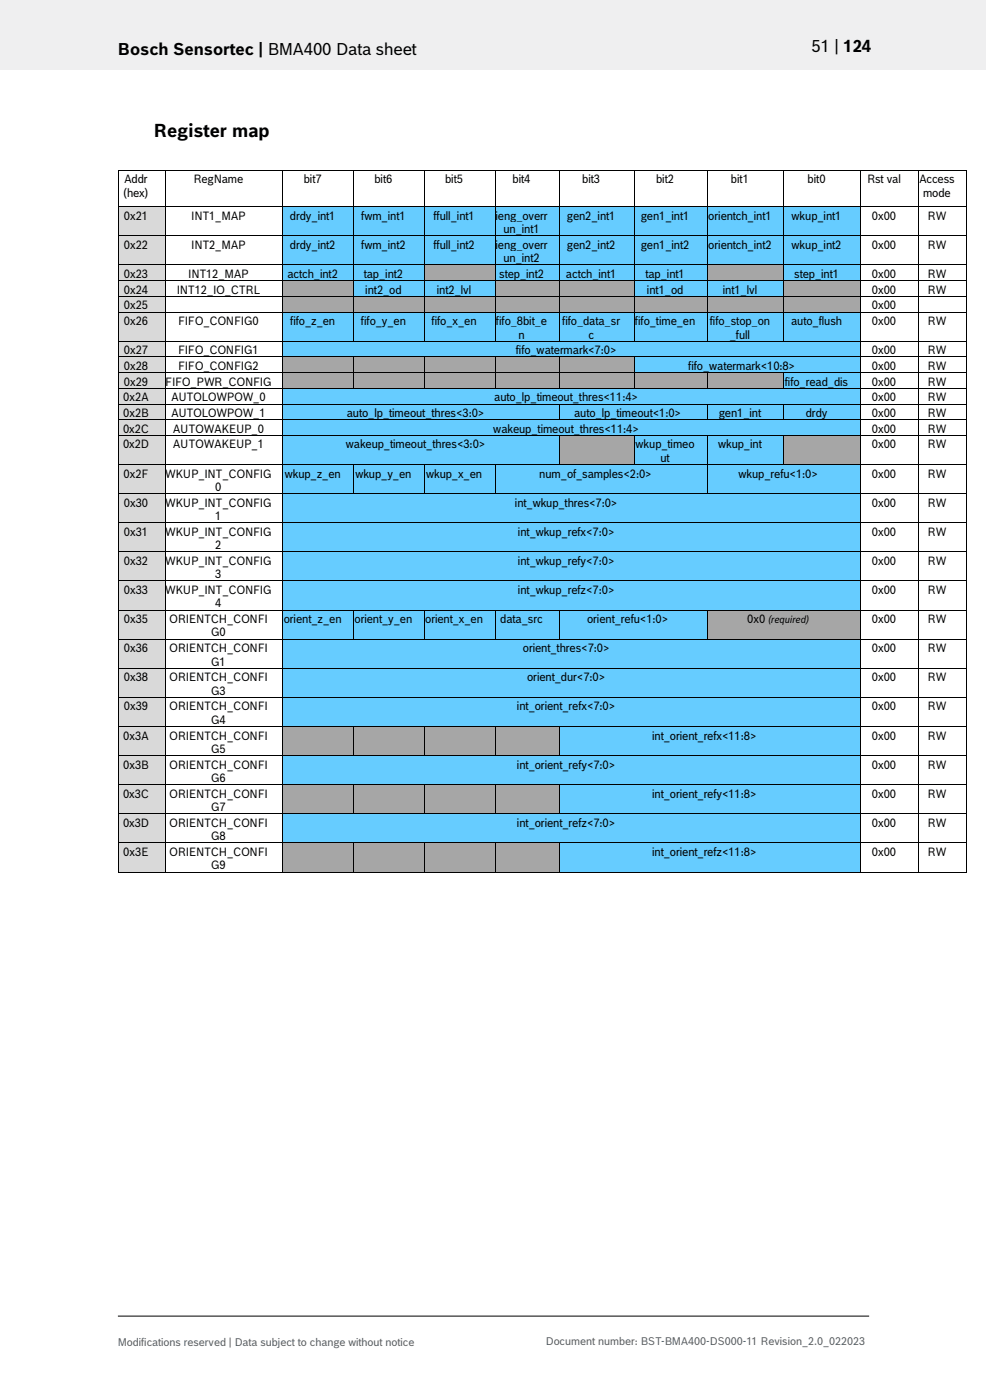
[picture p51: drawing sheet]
<svg xmlns="http://www.w3.org/2000/svg" width="210mm" height="297mm" viewBox="0 0 210 297" stroke-linecap="round" stroke-linejoin="round" font-family="sans-serif">
<defs><g id="words">
<text font-size="3.9" x="32.6" y="29">Register map</text>
<g font-size="3.5">
<text x="25" y="11.6">Bosch Sensortec | BMA400 Data sheet</text>
<text x="172.1" y="11">51 | 124</text>
</g>
<g font-size="2.5">
<text x="26.2" y="41.8">(hex)</text>
<text x="26.4" y="38.9">Addr</text>
<text x="41" y="38.9">RegName</text>
<text x="64.4" y="38.9">bit7</text>
<text x="79.4" y="38.9">bit6</text>
<text x="94.4" y="38.9">bit5</text>
<text x="108.7" y="38.9">bit4</text>
<text x="123.5" y="38.9">bit3</text>
<text x="139.2" y="38.9">bit2</text>
<text x="155.1" y="38.9">bit1</text>
<text x="171.3" y="38.9">bit0</text>
<text x="183.9" y="38.9">Rst val</text>
<text x="195" y="38.9">Access</text>
<text x="195.8" y="41.8">mode</text>
<text x="26.3" y="46.6">0x21</text>
<text x="40.6" y="46.6">INT1_MAP</text>
<text x="61.5" y="46.6">drdy_int1</text>
<text x="76.6" y="46.6">fwm_int1</text>
<text x="92" y="46.6">ffull_int1</text>
<text x="105.1" y="46.6">ieng_overr</text>
<text x="120.2" y="46.6">gen2_int1</text>
<text x="135.9" y="46.6">gen1_int1</text>
<text x="150.3" y="46.6">orientch_int1</text>
<text x="167.9" y="46.6">wkup_int1</text>
<text x="185" y="46.6">0x00</text>
<text x="196.8" y="46.6">RW</text>
<text x="26.3" y="52.8">0x22</text>
<text x="40.6" y="52.8">INT2_MAP</text>
<text x="61.5" y="52.8">drdy_int2</text>
<text x="76.6" y="52.8">fwm_int2</text>
<text x="92" y="52.8">ffull_int2</text>
<text x="105.1" y="52.8">ieng_overr</text>
<text x="106.8" y="49.5">un_int1</text>
<text x="120.2" y="52.8">gen2_int2</text>
<text x="135.9" y="52.8">gen1_int2</text>
<text x="150.3" y="52.8">orientch_int2</text>
<text x="167.9" y="52.8">wkup_int2</text>
<text x="185" y="52.8">0x00</text>
<text x="196.8" y="52.8">RW</text>
<text x="26.3" y="59">0x23</text>
<text x="39.9" y="59">INT12_MAP</text>
<text x="61" y="59">actch_int2</text>
<text x="77.2" y="59">tap_int2</text>
<text x="105.9" y="59">step_int2</text>
<text x="106.8" y="55.6">un_int2</text>
<text x="120.1" y="59">actch_int1</text>
<text x="136.9" y="59">tap_int1</text>
<text x="168.5" y="59">step_int1</text>
<text x="185" y="59">0x00</text>
<text x="196.8" y="59">RW</text>
<text x="26.3" y="62.3">0x24</text>
<text x="26.3" y="65.6">0x25</text>
<text x="37.5" y="62.3">INT12_IO_CTRL</text>
<text x="77.5" y="62.3">int2_od</text>
<text x="92.7" y="62.3">int2_lvl</text>
<text x="137.2" y="62.3">int1_od</text>
<text x="153.3" y="62.3">int1_lvl</text>
<text x="185" y="62.3">0x00</text>
<text x="185" y="65.6">0x00</text>
<text x="196.8" y="62.3">RW</text>
<text x="26.3" y="69">0x26</text>
<text x="37.8" y="69">FIFO_CONFIG0</text>
<text x="61.6" y="69">fifo_z_en</text>
<text x="76.6" y="69">fifo_y_en</text>
<text x="91.6" y="69">fifo_x_en</text>
<text x="105.2" y="69">fifo_8bit_e</text>
<text x="110" y="71.8">n</text>
<text x="119.3" y="69">fifo_data_sr</text>
<text x="124.8" y="71.8">c</text>
<text x="134.7" y="69">fifo_time_en</text>
<text x="150.6" y="69">fifo_stop_on</text>
<text x="154.8" y="71.8">_full</text>
<text x="167.8" y="69">auto_flush</text>
<text x="185" y="69">0x00</text>
<text x="196.8" y="69">RW</text>
<text x="26.3" y="75.1">0x27</text>
<text x="37.8" y="75.1">FIFO_CONFIG1</text>
<text x="109.4" y="75.1">fifo_watermark&lt;7:0&gt;</text>
<text x="185" y="75.1">0x00</text>
<text x="196.8" y="75.1">RW</text>
<text x="26.3" y="78.5">0x28</text>
<text x="26.3" y="81.8">0x29</text>
<text x="35.1" y="81.8">FIFO_PWR_CONFIG</text>
<text x="37.8" y="78.5">FIFO_CONFIG2</text>
<text x="146" y="78.5">fifo_watermark&lt;10:8&gt;</text>
<text x="166.5" y="81.8">fifo_read_dis</text>
<text x="185" y="78.5">0x00</text>
<text x="185" y="81.8">0x00</text>
<text x="196.8" y="78.5">RW</text>
<text x="196.8" y="81.8">RW</text>
<text x="26.2" y="85.2">0x2A</text>
<text x="26.2" y="88.5">0x2B</text>
<text x="36.3" y="85.2">AUTOLOWPOW_0</text>
<text x="36.3" y="88.5">AUTOLOWPOW_1</text>
<text x="73.6" y="88.5">auto_lp_timeout_thres&lt;3:0&gt;</text>
<text x="104.8" y="85.2">auto_lp_timeout_thres&lt;11:4&gt;</text>
<text x="121.8" y="88.5">auto_lp_timeout&lt;1:0&gt;</text>
<text x="152.5" y="88.5">gen1_int</text>
<text x="170.9" y="88.5">drdy</text>
<text x="185" y="85.2">0x00</text>
<text x="185" y="88.5">0x00</text>
<text x="196.8" y="85.2">RW</text>
<text x="196.8" y="88.5">RW</text>
<text x="26.1" y="91.8">0x2C</text>
<text x="26.1" y="95.1">0x2D</text>
<text x="36.7" y="91.8">AUTOWAKEUP_0</text>
<text x="36.7" y="95.1">AUTOWAKEUP_1</text>
<text x="73.4" y="95.1">wakeup_timeout_thres&lt;3:0&gt;</text>
<text x="104.6" y="91.8">wakeup_timeout_thres&lt;11:4&gt;</text>
<text x="134.8" y="95.1">wkup_timeo</text>
<text x="152.3" y="95.1">wkup_int</text>
<text x="185" y="91.8">0x00</text>
<text x="185" y="95.1">0x00</text>
<text x="196.8" y="91.8">RW</text>
<text x="196.8" y="95.1">RW</text>
<text x="26.2" y="101.3">0x2F</text>
<text x="35.1" y="101.3">WKUP_INT_CONFIG</text>
<text x="60.4" y="101.3">wkup_z_en</text>
<text x="75.4" y="101.3">wkup_y_en</text>
<text x="90.4" y="101.3">wkup_x_en</text>
<text x="114.4" y="101.3">num_of_samples&lt;2:0&gt;</text>
<text x="140.1" y="98">ut</text>
<text x="156.7" y="101.3">wkup_refu&lt;1:0&gt;</text>
<text x="185" y="101.3">0x00</text>
<text x="196.8" y="101.3">RW</text>
<text x="26.3" y="107.5">0x30</text>
<text x="35.1" y="107.5">WKUP_INT_CONFIG</text>
<text x="45.7" y="104.2">0</text>
<text x="109.2" y="107.5">int_wkup_thres&lt;7:0&gt;</text>
<text x="185" y="107.5">0x00</text>
<text x="196.8" y="107.5">RW</text>
<text x="26.3" y="113.7">0x31</text>
<text x="35.1" y="113.7">WKUP_INT_CONFIG</text>
<text x="45.7" y="110.3">1</text>
<text x="109.9" y="113.7">int_wkup_refx&lt;7:0&gt;</text>
<text x="185" y="113.7">0x00</text>
<text x="196.8" y="113.7">RW</text>
<text x="26.3" y="119.8">0x32</text>
<text x="35.1" y="119.8">WKUP_INT_CONFIG</text>
<text x="45.7" y="116.5">2</text>
<text x="109.9" y="119.8">int_wkup_refy&lt;7:0&gt;</text>
<text x="185" y="119.8">0x00</text>
<text x="196.8" y="119.8">RW</text>
<text x="45.7" y="122.7">3</text>
<text x="26.3" y="126">0x33</text>
<text x="35.1" y="126">WKUP_INT_CONFIG</text>
<text x="45.7" y="128.9">4</text>
<text x="109.9" y="126">int_wkup_refz&lt;7:0&gt;</text>
<text x="185" y="126">0x00</text>
<text x="196.8" y="126">RW</text>
<text x="26.3" y="132.2">0x35</text>
<text x="35.9" y="132.2">ORIENTCH_CONFI</text>
<text x="44.7" y="135">G0</text>
<text x="60.2" y="132.2">orient_z_en</text>
<text x="75.2" y="132.2">orient_y_en</text>
<text x="90.2" y="132.2">orient_x_en</text>
<text x="106.1" y="132.2">data_src</text>
<text x="124.5" y="132.2">orient_refu&lt;1:0&gt;</text>
<text x="158.5" y="132.2">0x0</text>
<text x="185" y="132.2">0x00</text>
<text x="196.8" y="132.2">RW</text>
<text x="26.3" y="138.4">0x36</text>
<text x="35.9" y="138.4">ORIENTCH_CONFI</text>
<text x="44.7" y="141.2">G1</text>
<text x="110.9" y="138.4">orient_thres&lt;7:0&gt;</text>
<text x="185" y="138.4">0x00</text>
<text x="196.8" y="138.4">RW</text>
<text x="26.3" y="144.5">0x38</text>
<text x="35.9" y="144.5">ORIENTCH_CONFI</text>
<text x="44.7" y="147.4">G3</text>
<text x="111.8" y="144.5">orient_dur&lt;7:0&gt;</text>
<text x="185" y="144.5">0x00</text>
<text x="196.8" y="144.5">RW</text>
<text x="26.3" y="150.7">0x39</text>
<text x="35.9" y="150.7">ORIENTCH_CONFI</text>
<text x="44.7" y="153.5">G4</text>
<text x="109.7" y="150.7">int_orient_refx&lt;7:0&gt;</text>
<text x="185" y="150.7">0x00</text>
<text x="196.8" y="150.7">RW</text>
<text x="26.2" y="156.9">0x3A</text>
<text x="35.9" y="156.9">ORIENTCH_CONFI</text>
<text x="44.7" y="159.7">G5</text>
<text x="138.3" y="156.9">int_orient_refx&lt;11:8&gt;</text>
<text x="185" y="156.9">0x00</text>
<text x="196.8" y="156.9">RW</text>
<text x="26.2" y="163">0x3B</text>
<text x="35.9" y="163">ORIENTCH_CONFI</text>
<text x="44.7" y="165.9">G6</text>
<text x="109.7" y="163">int_orient_refy&lt;7:0&gt;</text>
<text x="185" y="163">0x00</text>
<text x="196.8" y="163">RW</text>
<text x="26.1" y="169.2">0x3C</text>
<text x="35.9" y="169.2">ORIENTCH_CONFI</text>
<text x="44.7" y="172.1">G7</text>
<text x="138.3" y="169.2">int_orient_refy&lt;11:8&gt;</text>
<text x="185" y="169.2">0x00</text>
<text x="196.8" y="169.2">RW</text>
<text x="26.1" y="175.4">0x3D</text>
<text x="35.9" y="175.4">ORIENTCH_CONFI</text>
<text x="44.7" y="178.2">G8</text>
<text x="109.7" y="175.4">int_orient_refz&lt;7:0&gt;</text>
<text x="185" y="175.4">0x00</text>
<text x="196.8" y="175.4">RW</text>
<text x="26.2" y="181.6">0x3E</text>
<text x="35.9" y="181.6">ORIENTCH_CONFI</text>
<text x="44.7" y="184.4">G9</text>
<text x="138.3" y="181.6">int_orient_refz&lt;11:8&gt;</text>
<text x="185" y="181.6">0x00</text>
<text x="196.8" y="181.6">RW</text>
</g>
<g font-size="2.3" fill="#535f6b">
<text x="25" y="285.5">Modifications reserved | Data subject to change without notice</text>
<text x="115.8" y="285.2">Document number: BST-BMA400-DS000-11 Revision_2.0_022023</text>
</g>
<text font-size="2.1" x="163" y="132.2">(required)</text>
</g></defs>
<path d="M0 0h209.1v14.8h-209.1z" fill="#efeff0"/>
<g fill="none" stroke="#000" stroke-width=".21">
<path d="M25.1 36.2v7.6M25.1 36.2h9.9M35 36.2v7.6M35.1 36.2h24.9M60 36.2v7.6M60.1 36.2h14.9M75 36.2v7.6M75.1 36.2h14.9M90 36.2v7.6M90.1 36.2h14.9M105 36.2v7.6M105.1 36.2h13.5"/>
<path d="M118.7 36.2v7.6M118.7 36.2h15.8M134.6 36.2v7.6M134.6 36.2h15.4M150.1 36.2v7.6M150.1 36.2h16.2M166.3 36.2v7.6M166.3 36.2h16.2M182.6 36.2v7.6M182.6 36.2h12.2M194.9 36.2v7.6M194.9 36.2h10.1"/>
<path d="M205 36.2v7.6M25 279.2h159.4"/>
</g>
<g fill="#000">
<path d="M25 36.1l.1 .1zM35 36.1l.1 .1zM60 36.1l.1 .1zM75 36.1l.1 .1zM90 36.1l.1 .1zM105 36.1l.1 .1zM118.6 36.1l.1 .1zM134.5 36.1l.1 .1zM150 36.1l.1 .1zM166.3 36.1v.1zM182.5 36.1l.1 .1zM194.8 36.1l.1 .1z"/>
<path d="M205 36.1l.1 .1z"/>
</g>
<path d="M25.1 43.9h9.9v6.1h-9.9z" fill-rule="evenodd" fill="#d9d9d9"/>
<path d="M25.1 43.9h9.9v3.3h-9.9z" fill="#d9d9d9"/>
<g fill="#6cf">
<path d="M60.1 43.9h14.9v6.1h-14.9z" fill-rule="evenodd"/>
<path d="M75.1 43.9h14.9v6.1h-14.9z" fill-rule="evenodd"/>
<path d="M90.1 43.9h14.9v6.1h-14.9z" fill-rule="evenodd"/>
<path d="M105.1 43.9h13.5v6.1h-13.5z" fill-rule="evenodd"/>
<path d="M118.7 43.9h15.8v6.1h-15.8z" fill-rule="evenodd"/>
<path d="M134.6 43.9h15.4v6.1h-15.4z" fill-rule="evenodd"/>
<path d="M150.1 43.9h16.1v6.1h-16.1z" fill-rule="evenodd"/>
<path d="M166.3 43.9h16.2v6.1h-16.2z" fill-rule="evenodd"/>
</g>
<g fill="#6cf">
<path d="M60.1 43.9h14.9v3.3h-14.9z"/>
<path d="M75.1 43.9h14.9v3.3h-14.9z"/>
<path d="M90.1 43.9h14.9v3.3h-14.9z"/>
<path d="M105.1 43.9h13.5v3.3h-13.5z"/>
<path d="M105.1 47.2h13.5v2.8h-13.5z"/>
<path d="M118.7 43.9h15.8v3.3h-15.8z"/>
<path d="M134.6 43.9h15.4v3.3h-15.4z"/>
<path d="M150.1 43.9h16.1v3.3h-16.1z"/>
<path d="M166.3 43.9h16.2v3.3h-16.2z"/>
</g>
<g fill="#000">
<path d="M25 43.8l.1 .1zM35 43.8l.1 .1zM60 43.8l.1 .1zM75 43.8l.1 .1zM90 43.8l.1 .1zM105 43.8l.1 .1zM118.6 43.8l.1 .1zM134.5 43.8l.1 .1zM150 43.8l.1 .1zM166.3 43.8v.1zM182.5 43.8l.1 .1zM194.8 43.8l.1 .1z"/>
<path d="M205 43.8l.1 .1z"/>
</g>
<g fill="none" stroke="#000" stroke-width=".21">
<path d="M25.1 43.9v6.1M25.1 43.9h9.9M35 43.9v6.1M35.1 43.9h24.9M60 43.9v6.1M60.1 43.9h14.9M75 43.9v6.1M75.1 43.9h14.9M90 43.9v6.1M90.1 43.9h14.9M105 43.9v6.1M105.1 43.9h13.5"/>
<path d="M118.7 43.9v6.1M118.7 43.9h15.8M134.6 43.9v6.1M134.6 43.9h15.4M150.1 43.9v6.1M150.1 43.9h16.2M166.3 43.9v6.1M166.3 43.9h16.2M182.6 43.9v6.1M182.6 43.9h12.2M194.9 43.9v6.1M194.9 43.9h10.1"/>
<path d="M205 43.9v6.1"/>
</g>
<path d="M25.1 50.1h9.9v6.1h-9.9z" fill-rule="evenodd" fill="#d9d9d9"/>
<path d="M25.1 50.1h9.9v3.2h-9.9z" fill="#d9d9d9"/>
<g fill="#6cf">
<path d="M60.1 50.1h14.9v6.1h-14.9z" fill-rule="evenodd"/>
<path d="M75.1 50.1h14.9v6.1h-14.9z" fill-rule="evenodd"/>
<path d="M90.1 50.1h14.9v6.1h-14.9z" fill-rule="evenodd"/>
<path d="M105.1 50.1h13.5v6.1h-13.5z" fill-rule="evenodd"/>
<path d="M118.7 50.1h15.8v6.1h-15.8z" fill-rule="evenodd"/>
<path d="M134.6 50.1h15.4v6.1h-15.4z" fill-rule="evenodd"/>
<path d="M150.1 50.1h16.1v6.1h-16.1z" fill-rule="evenodd"/>
<path d="M166.3 50.1h16.2v6.1h-16.2z" fill-rule="evenodd"/>
</g>
<g fill="#6cf">
<path d="M60.1 50.1h14.9v3.2h-14.9z"/>
<path d="M75.1 50.1h14.9v3.2h-14.9z"/>
<path d="M90.1 50.1h14.9v3.2h-14.9z"/>
<path d="M105.1 50.1h13.5v3.2h-13.5z"/>
<path d="M105.1 53.3h13.5v2.9h-13.5z"/>
<path d="M118.7 50.1h15.8v3.2h-15.8z"/>
<path d="M134.6 50.1h15.4v3.2h-15.4z"/>
<path d="M150.1 50.1h16.1v3.2h-16.1z"/>
<path d="M166.3 50.1h16.2v3.2h-16.2z"/>
</g>
<g fill="#000">
<path d="M25 50l.1 .1zM35 50l.1 .1zM60 50l.1 .1zM75 50l.1 .1zM90 50l.1 .1zM105 50l.1 .1zM118.6 50l.1 .1zM134.5 50l.1 .1zM150 50l.1 .1zM166.3 50v.1zM182.5 50l.1 .1zM194.8 50l.1 .1z"/>
<path d="M205 50l.1 .1z"/>
</g>
<g fill="none" stroke="#000" stroke-width=".21">
<path d="M25.1 50.1v6.1M25.1 50h9.9M60 50h-24.9l-.1 6.2M60 50.1v6.1M60.1 50h14.9M75 50.1v6.1M75.1 50h14.9M90 50.1v6.1M90.1 50h14.9v6.2M105.1 50h13.5M118.7 50.1v6.1M118.7 50h15.8"/>
<path d="M134.6 50.1v6.1M134.6 50h15.4l.1 6.2M150.1 50h16.2M166.3 50.1v6.1M166.3 50h16.2l.1 6.2M182.6 50h12.2M205 50h-10.1v6.2M205 50.1v6.1"/>
</g>
<path d="M25.1 56.3h9.9v3.2h-9.9z" fill-rule="evenodd" fill="#d9d9d9"/>
<path d="M25.1 56.3h9.9v3.2h-9.9z" fill="#d9d9d9"/>
<g fill="#6cf">
<path d="M60.1 56.3h14.9v3.2h-14.9z" fill-rule="evenodd"/>
<path d="M75.1 56.3h14.9v3.2h-14.9z" fill-rule="evenodd"/>
</g>
<g fill="#6cf">
<path d="M60.1 56.3h14.9v3.2h-14.9z"/>
<path d="M75.1 56.3h14.9v3.2h-14.9z"/>
</g>
<path d="M90.1 56.3h14.9v3.2h-14.9z" fill-rule="evenodd" fill="#a6a6a6"/>
<path d="M90.1 56.3h14.9v1.8h-14.9z" fill="#a6a6a6"/>
<g fill="#6cf">
<path d="M105.1 56.3h13.5v3.2h-13.5z" fill-rule="evenodd"/>
<path d="M118.7 56.3h15.8v3.2h-15.8z" fill-rule="evenodd"/>
<path d="M134.6 56.3h15.4v3.2h-15.4z" fill-rule="evenodd"/>
</g>
<g fill="#6cf">
<path d="M105.1 56.3h13.5v3.2h-13.5z"/>
<path d="M118.7 56.3h15.8v3.2h-15.8z"/>
<path d="M134.6 56.3h15.4v3.2h-15.4z"/>
</g>
<path d="M150.1 56.3h16.1v3.2h-16.1z" fill-rule="evenodd" fill="#a6a6a6"/>
<path d="M150.1 56.3h16.1v1.8h-16.1z" fill="#a6a6a6"/>
<path d="M166.3 56.3h16.2v3.2h-16.2z" fill-rule="evenodd" fill="#6cf"/>
<path d="M166.3 56.3h16.2v3.2h-16.2z" fill="#6cf"/>
<g fill="#000">
<path d="M25 56.2l.1 .1zM35 56.2l.1 .1zM60 56.2l.1 .1zM75 56.2l.1 .1zM90 56.2l.1 .1zM105 56.2l.1 .1zM118.6 56.2l.1 .1zM134.5 56.2l.1 .1zM150 56.2l.1 .1zM166.3 56.2v.1zM182.5 56.2l.1 .1zM194.8 56.2l.1 .1z"/>
<path d="M205 56.2l.1 .1z"/>
</g>
<g fill="none" stroke="#000" stroke-width=".21">
<path d="M25.1 56.3v3.2M25.1 56.2h9.9M35 56.3v3.2M35.1 56.2h24.9M60 56.3v3.2M60.1 56.2h14.9M75 56.3v3.2M75.1 56.2h14.9M90 56.3v3.2M90.1 56.2h14.9M105 56.3v3.2M105.1 56.2h13.5"/>
<path d="M118.7 56.3v3.2M118.7 56.2h15.8M134.6 56.3v3.2M134.6 56.2h15.4M150.1 56.3v3.2M150.1 56.2h16.2M166.3 56.3v3.2M166.3 56.2h16.2M182.6 56.3v3.2M182.6 56.2h12.2M194.9 56.3v3.2M194.9 56.2h10.1"/>
<path d="M205 56.3v3.2"/>
</g>
<path d="M25.1 59.6h9.9v3.2h-9.9z" fill-rule="evenodd" fill="#d9d9d9"/>
<path d="M25.1 59.6h9.9v3.2h-9.9z" fill="#d9d9d9"/>
<path d="M60.1 59.6h14.9v3.2h-14.9z" fill-rule="evenodd" fill="#a6a6a6"/>
<path d="M60.1 59.6h14.9v1.8h-14.9z" fill="#a6a6a6"/>
<g fill="#6cf">
<path d="M75.1 59.6h14.9v3.2h-14.9z" fill-rule="evenodd"/>
<path d="M90.1 59.6h14.9v3.2h-14.9z" fill-rule="evenodd"/>
</g>
<g fill="#6cf">
<path d="M75.1 59.6h14.9v3.2h-14.9z"/>
<path d="M90.1 59.6h14.9v3.2h-14.9z"/>
</g>
<g fill="#a6a6a6">
<path d="M105.1 59.6h13.5v3.2h-13.5z" fill-rule="evenodd"/>
<path d="M118.7 59.6h15.8v3.2h-15.8z" fill-rule="evenodd"/>
</g>
<g fill="#a6a6a6">
<path d="M105.1 59.6h13.5v1.8h-13.5z"/>
<path d="M118.7 59.6h15.8v1.8h-15.8z"/>
</g>
<g fill="#6cf">
<path d="M134.6 59.6h15.4v3.2h-15.4z" fill-rule="evenodd"/>
<path d="M150.1 59.6h16.1v3.2h-16.1z" fill-rule="evenodd"/>
</g>
<g fill="#6cf">
<path d="M134.6 59.6h15.4v3.2h-15.4z"/>
<path d="M150.1 59.6h16.1v3.2h-16.1z"/>
</g>
<path d="M166.3 59.6h16.2v3.2h-16.2z" fill-rule="evenodd" fill="#a6a6a6"/>
<path d="M166.3 59.6h16.2v1.8h-16.2z" fill="#a6a6a6"/>
<g fill="#000">
<path d="M25 59.5l.1 .1zM35 59.5l.1 .1zM60 59.5l.1 .1zM75 59.5l.1 .1zM90 59.5l.1 .1zM105 59.5l.1 .1zM118.6 59.5l.1 .1zM134.5 59.5l.1 .1zM150 59.5l.1 .1zM166.3 59.5v.1zM182.5 59.5l.1 .1zM194.8 59.5l.1 .1z"/>
<path d="M205 59.5l.1 .1z"/>
</g>
<g fill="none" stroke="#000" stroke-width=".21">
<path d="M25.1 59.6v3.2M25.1 59.6h9.9M35 59.6v3.2M35.1 59.6h24.9M60 59.6v3.2M60.1 59.6h14.9M75 59.6v3.2M75.1 59.6h14.9M90 59.6v3.2M90.1 59.6h14.9M105 59.6v3.2M105.1 59.6h13.5"/>
<path d="M118.7 59.6v3.2M118.7 59.6h15.8M134.6 59.6v3.2M134.6 59.6h15.4M150.1 59.6v3.2M150.1 59.6h16.2M166.3 59.6v3.2M166.3 59.6h16.2M182.6 59.6v3.2M182.6 59.6h12.2M194.9 59.6v3.2M194.9 59.6h10.1"/>
<path d="M205 59.6v3.2"/>
</g>
<path d="M25.1 62.9h9.9v3.3h-9.9z" fill-rule="evenodd" fill="#d9d9d9"/>
<path d="M25.1 62.9h9.9v3.3h-9.9z" fill="#d9d9d9"/>
<g fill="#a6a6a6">
<path d="M60.1 62.9h14.9v3.3h-14.9z" fill-rule="evenodd"/>
<path d="M75.1 62.9h14.9v3.3h-14.9z" fill-rule="evenodd"/>
<path d="M90.1 62.9h14.9v3.3h-14.9z" fill-rule="evenodd"/>
<path d="M105.1 62.9h13.5v3.3h-13.5z" fill-rule="evenodd"/>
<path d="M118.7 62.9h15.8v3.3h-15.8z" fill-rule="evenodd"/>
<path d="M134.6 62.9h15.4v3.3h-15.4z" fill-rule="evenodd"/>
<path d="M150.1 62.9h16.1v3.3h-16.1z" fill-rule="evenodd"/>
<path d="M166.3 62.9h16.2v3.3h-16.2z" fill-rule="evenodd"/>
</g>
<g fill="#a6a6a6">
<path d="M60.1 62.9h14.9v1.8h-14.9z"/>
<path d="M75.1 62.9h14.9v1.8h-14.9z"/>
<path d="M90.1 62.9h14.9v1.8h-14.9z"/>
<path d="M105.1 62.9h13.5v1.8h-13.5z"/>
<path d="M118.7 62.9h15.8v1.8h-15.8z"/>
<path d="M134.6 62.9h15.4v1.8h-15.4z"/>
<path d="M150.1 62.9h16.1v1.8h-16.1z"/>
<path d="M166.3 62.9h16.2v1.8h-16.2z"/>
</g>
<g fill="#000">
<path d="M25 62.8l.1 .1zM35 62.8l.1 .1zM60 62.8l.1 .1zM75 62.8l.1 .1zM90 62.8l.1 .1zM105 62.8l.1 .1zM118.6 62.8l.1 .1zM134.5 62.8l.1 .1zM150 62.8l.1 .1zM166.3 62.8v.1zM182.5 62.8l.1 .1zM194.8 62.8l.1 .1z"/>
<path d="M205 62.8l.1 .1z"/>
</g>
<g fill="none" stroke="#000" stroke-width=".21">
<path d="M25.1 62.9v3.3M25.1 62.9h9.9M35 62.9v3.3M35.1 62.9h24.9M60 62.9v3.3M60.1 62.9h14.9M75 62.9v3.3M75.1 62.9h14.9M90 62.9v3.3M90.1 62.9h14.9M105 62.9v3.3M105.1 62.9h13.5"/>
<path d="M118.7 62.9v3.3M118.7 62.9h15.8M134.6 62.9v3.3M134.6 62.9h15.4M150.1 62.9v3.3M150.1 62.9h16.2M166.3 62.9v3.3M166.3 62.9h16.2M182.6 62.9v3.3M182.6 62.9h12.2M194.9 62.9v3.3M194.9 62.9h10.1"/>
<path d="M205 62.9v3.3"/>
</g>
<path d="M25.1 66.3h9.9v6h-9.9z" fill-rule="evenodd" fill="#d9d9d9"/>
<path d="M25.1 66.3h9.9v3.2h-9.9z" fill="#d9d9d9"/>
<g fill="#6cf">
<path d="M60.1 66.3h14.9v6h-14.9z" fill-rule="evenodd"/>
<path d="M75.1 66.3h14.9v6h-14.9z" fill-rule="evenodd"/>
<path d="M90.1 66.3h14.9v6h-14.9z" fill-rule="evenodd"/>
<path d="M105.1 66.3h13.5v6h-13.5z" fill-rule="evenodd"/>
<path d="M118.7 66.3h15.8v6h-15.8z" fill-rule="evenodd"/>
<path d="M134.6 66.3h15.4v6h-15.4z" fill-rule="evenodd"/>
<path d="M150.1 66.3h16.1v6h-16.1z" fill-rule="evenodd"/>
<path d="M166.3 66.3h16.2v6h-16.2z" fill-rule="evenodd"/>
</g>
<g fill="#6cf">
<path d="M60.1 66.3h14.9v3.2h-14.9z"/>
<path d="M75.1 66.3h14.9v3.2h-14.9z"/>
<path d="M90.1 66.3h14.9v3.2h-14.9z"/>
<path d="M105.1 66.3h13.5v3.2h-13.5z"/>
<path d="M105.1 69.5h13.5v2.8h-13.5z"/>
<path d="M118.7 66.3h15.8v3.2h-15.8z"/>
<path d="M118.7 69.5h15.8v2.8h-15.8z"/>
<path d="M134.6 66.3h15.4v3.2h-15.4z"/>
<path d="M150.1 66.3h16.1v3.2h-16.1z"/>
<path d="M150.1 69.5h16.1v2.8h-16.1z"/>
<path d="M166.3 66.3h16.2v3.2h-16.2z"/>
</g>
<g fill="#000">
<path d="M25 66.2l.1 .1zM35 66.2l.1 .1zM60 66.2l.1 .1zM75 66.2l.1 .1zM90 66.2l.1 .1zM105 66.2l.1 .1zM118.6 66.2l.1 .1zM134.5 66.2l.1 .1zM150 66.2l.1 .1zM166.3 66.2v.1zM182.5 66.2l.1 .1zM194.8 66.2l.1 .1z"/>
<path d="M205 66.2l.1 .1z"/>
</g>
<g fill="none" stroke="#000" stroke-width=".21">
<path d="M25.1 66.3v6M25.1 66.2h9.9M35 66.3v6M35.1 66.2h24.9M60 66.3v6M60.1 66.2h14.9M75 66.3v6M75.1 66.2h14.9M90 66.3v6M90.1 66.2h14.9M105 66.3v6M105.1 66.2h13.5"/>
<path d="M118.7 66.3v6M118.7 66.2h15.8M134.6 66.3v6M134.6 66.2h15.4M150.1 66.3v6M150.1 66.2h16.2M166.3 66.3v6M166.3 66.2h16.2M182.6 66.3v6M182.6 66.2h12.2M194.9 66.3v6M194.9 66.2h10.1"/>
<path d="M205 66.3v6"/>
</g>
<path d="M25.1 72.4h9.9v3.3h-9.9z" fill-rule="evenodd" fill="#d9d9d9"/>
<path d="M25.1 72.4h9.9v3.3h-9.9z" fill="#d9d9d9"/>
<path d="M60.1 72.4h122.4v3.3h-122.4z" fill-rule="evenodd" fill="#6cf"/>
<path d="M60.1 72.4h122.4v3.3h-122.4z" fill="#6cf"/>
<g fill="#000">
<path d="M25 72.3l.1 .1zM35 72.3l.1 .1zM60 72.3l.1 .1zM75 72.3l.1 .1zM90 72.3l.1 .1zM105 72.3l.1 .1zM118.6 72.3l.1 .1zM134.5 72.3l.1 .1zM150 72.3l.1 .1zM166.3 72.3v.1zM182.5 72.3l.1 .1zM194.8 72.3l.1 .1z"/>
<path d="M205 72.3l.1 .1z"/>
</g>
<g fill="none" stroke="#000" stroke-width=".21">
<path d="M25.1 72.4v3.3M25.1 72.4h9.9M35 72.4v3.3M35.1 72.4h24.9M60 72.4v3.3M60.1 72.4h14.9M75.1 72.4h14.9M90.1 72.4h14.9M105.1 72.4h13.5M118.7 72.4h15.8M134.6 72.4h15.4M150.1 72.4h16.2"/>
<path d="M166.3 72.4h16.2M182.6 72.4v3.3M182.6 72.4h12.2M194.9 72.4v3.3M194.9 72.4h10.1M205 72.4v3.3"/>
</g>
<path d="M25.1 75.8h9.9v3.2h-9.9z" fill-rule="evenodd" fill="#d9d9d9"/>
<path d="M25.1 75.8h9.9v3.2h-9.9z" fill="#d9d9d9"/>
<g fill="#a6a6a6">
<path d="M60.1 75.8h14.9v3.2h-14.9z" fill-rule="evenodd"/>
<path d="M75.1 75.8h14.9v3.2h-14.9z" fill-rule="evenodd"/>
<path d="M90.1 75.8h14.9v3.2h-14.9z" fill-rule="evenodd"/>
<path d="M105.1 75.8h13.5v3.2h-13.5z" fill-rule="evenodd"/>
<path d="M118.7 75.8h15.8v3.2h-15.8z" fill-rule="evenodd"/>
</g>
<g fill="#a6a6a6">
<path d="M60.1 75.8h14.9v1.8h-14.9z"/>
<path d="M75.1 75.8h14.9v1.8h-14.9z"/>
<path d="M90.1 75.8h14.9v1.8h-14.9z"/>
<path d="M105.1 75.8h13.5v1.8h-13.5z"/>
<path d="M118.7 75.8h15.8v1.8h-15.8z"/>
</g>
<path d="M134.6 75.8h47.9v3.2h-47.9z" fill-rule="evenodd" fill="#6cf"/>
<path d="M134.6 75.8h47.9v3.2h-47.9z" fill="#6cf"/>
<path d="M25 75.7l.1 .1zM35 75.7l.1 .1zM60 75.7l.1 .1zM75 75.7l.1 .1zM90 75.7l.1 .1zM105 75.7l.1 .1zM118.6 75.7l.1 .1zM134.5 75.7l.1 .1zM182.5 75.7l.1 .1zM194.8 75.7l.1 .1zM205 75.7l.1 .1z" fill="#000"/>
<g fill="none" stroke="#000" stroke-width=".21">
<path d="M25.1 75.8v3.2M25.1 75.7h9.9M35 75.8v3.2M35.1 75.7h24.9M60 75.8v3.2M60.1 75.7h14.9M75 75.8v3.2M75.1 75.7h14.9M90 75.8v3.2M90.1 75.7h14.9M105 75.8v3.2M105.1 75.7h13.5"/>
<path d="M118.7 75.8v3.2M118.7 75.7h15.8M134.6 75.8v3.2M134.6 75.7h47.9M182.6 75.8v3.2M182.6 75.7h12.2M194.9 75.8v3.2M194.9 75.7h10.1M205 75.8v3.2"/>
</g>
<path d="M25.1 79.1h9.9v3.3h-9.9z" fill-rule="evenodd" fill="#d9d9d9"/>
<path d="M25.1 79.1h9.9v3.3h-9.9z" fill="#d9d9d9"/>
<g fill="#a6a6a6">
<path d="M60.1 79.1h14.9v3.3h-14.9z" fill-rule="evenodd"/>
<path d="M75.1 79.1h14.9v3.3h-14.9z" fill-rule="evenodd"/>
<path d="M90.1 79.1h14.9v3.3h-14.9z" fill-rule="evenodd"/>
<path d="M105.1 79.1h13.5v3.3h-13.5z" fill-rule="evenodd"/>
<path d="M118.7 79.1h15.8v3.3h-15.8z" fill-rule="evenodd"/>
<path d="M134.6 79.1h15.4v3.3h-15.4z" fill-rule="evenodd"/>
<path d="M150.1 79.1h16.1v3.3h-16.1z" fill-rule="evenodd"/>
</g>
<g fill="#a6a6a6">
<path d="M60.1 79.1h14.9v1.8h-14.9z"/>
<path d="M75.1 79.1h14.9v1.8h-14.9z"/>
<path d="M90.1 79.1h14.9v1.8h-14.9z"/>
<path d="M105.1 79.1h13.5v1.8h-13.5z"/>
<path d="M118.7 79.1h15.8v1.8h-15.8z"/>
<path d="M134.6 79.1h15.4v1.8h-15.4z"/>
<path d="M150.1 79.1h16.1v1.8h-16.1z"/>
</g>
<path d="M166.3 79.1h16.2v3.3h-16.2z" fill-rule="evenodd" fill="#6cf"/>
<path d="M166.3 79.1h16.2v3.3h-16.2z" fill="#6cf"/>
<g fill="#000">
<path d="M25 79l.1 .1zM35 79l.1 .1zM60 79l.1 .1zM75 79l.1 .1zM90 79l.1 .1zM105 79l.1 .1zM118.6 79l.1 .1zM134.5 79l.1 .1zM150 79l.1 .1zM166.3 79v.1zM182.5 79l.1 .1zM194.8 79l.1 .1z"/>
<path d="M205 79l.1 .1z"/>
</g>
<g fill="none" stroke="#000" stroke-width=".21">
<path d="M25.1 79.1v3.3M25.1 79.1h9.9M60 79.1h-24.9l-.1 3.3M60 79.1v3.3M60.1 79.1h14.9M75 79.1v3.3M75.1 79.1h14.9M90 79.1v3.3M90.1 79.1h14.9v3.3M105.1 79.1h13.5M118.7 79.1v3.3M118.7 79.1h15.8"/>
<path d="M134.6 79.1v3.3M134.6 79.1h15.4l.1 3.3M150.1 79.1h16.2M166.3 79.1v3.3M166.3 79.1h16.2l.1 3.3M182.6 79.1h12.2M205 79.1h-10.1v3.3M205 79.1v3.3"/>
</g>
<path d="M25.1 82.4h9.9v3.3h-9.9z" fill-rule="evenodd" fill="#d9d9d9"/>
<path d="M25.1 82.4h9.9v3.3h-9.9z" fill="#d9d9d9"/>
<path d="M60.1 82.4h122.4v3.3h-122.4z" fill-rule="evenodd" fill="#6cf"/>
<path d="M60.1 82.4h122.4v3.3h-122.4z" fill="#6cf"/>
<path d="M25 82.4h.1zM35 82.4h.1zM60 82.4h.1zM75 82.4h.1zM90 82.4h.1zM105 82.4h.1zM118.6 82.4h.1zM134.5 82.4h.1zM150 82.4h.1zM182.5 82.4h.1zM194.8 82.4h.1zM205 82.4h.1z" fill="#000"/>
<g fill="none" stroke="#000" stroke-width=".21">
<path d="M25.1 82.4v3.3M25.1 82.4h9.9M35 82.4v3.3M35.1 82.4h24.9M60 82.4v3.3M60.1 82.4h14.9M75.1 82.4h14.9M90.1 82.4h14.9M105.1 82.4h13.5M118.7 82.4h15.8M134.6 82.4h15.4M150.1 82.4h16.2"/>
<path d="M166.3 82.4h16.2M182.6 82.4v3.3M182.6 82.4h12.2M194.9 82.4v3.3M194.9 82.4h10.1M205 82.4v3.3"/>
</g>
<path d="M25.1 85.8h9.9v3.2h-9.9z" fill-rule="evenodd" fill="#d9d9d9"/>
<path d="M25.1 85.8h9.9v3.2h-9.9z" fill="#d9d9d9"/>
<g fill="#6cf">
<path d="M60.1 85.8h58.5v3.2h-58.5z" fill-rule="evenodd"/>
<path d="M118.7 85.8h31.3v3.2h-31.3z" fill-rule="evenodd"/>
<path d="M150.1 85.8h16.1v3.2h-16.1z" fill-rule="evenodd"/>
<path d="M166.3 85.8h16.2v3.2h-16.2z" fill-rule="evenodd"/>
</g>
<g fill="#6cf">
<path d="M60.1 85.8h58.5v3.2h-58.5z"/>
<path d="M118.7 85.8h31.3v3.2h-31.3z"/>
<path d="M150.1 85.8h16.1v3.2h-16.1z"/>
<path d="M166.3 85.8h16.2v3.2h-16.2z"/>
</g>
<path d="M25 85.7l.1 .1zM35 85.7l.1 .1zM60 85.7l.1 .1zM118.6 85.7l.1 .1zM150 85.7l.1 .1zM166.3 85.7v.1zM182.5 85.7l.1 .1zM194.8 85.7l.1 .1zM205 85.7l.1 .1z" fill="#000"/>
<g fill="none" stroke="#000" stroke-width=".21">
<path d="M25.1 85.8v3.2M25.1 85.7h9.9M35 85.8v3.2M35.1 85.7h24.9M60 85.8v3.2M60.1 85.7h58.5M118.7 85.8v3.2M118.7 85.7h31.3M150.1 85.8v3.2M150.1 85.7h16.2M166.3 85.8v3.2M166.3 85.7h16.2"/>
<path d="M182.6 85.8v3.2M182.6 85.7h12.2M194.9 85.8v3.2M194.9 85.7h10.1M205 85.8v3.2"/>
</g>
<path d="M25.1 89.1h9.9v3.3h-9.9z" fill-rule="evenodd" fill="#d9d9d9"/>
<path d="M25.1 89.1h9.9v3.3h-9.9z" fill="#d9d9d9"/>
<path d="M60.1 89.1h122.4v3.3h-122.4z" fill-rule="evenodd" fill="#6cf"/>
<path d="M60.1 89.1h122.4v3.3h-122.4z" fill="#6cf"/>
<path d="M25 89l.1 .1zM35 89l.1 .1zM60 89l.1 .1zM118.6 89l.1 .1zM150 89l.1 .1zM166.3 89v.1zM182.5 89l.1 .1zM194.8 89l.1 .1zM205 89l.1 .1z" fill="#000"/>
<g fill="none" stroke="#000" stroke-width=".21">
<path d="M25.1 89.1v3.3M25.1 89.1h9.9M35 89.1v3.3M35.1 89.1h24.9M60 89.1v3.3M60.1 89.1h58.5M118.7 89.1h31.3M150.1 89.1h16.2M166.3 89.1h16.2M182.6 89.1v3.3M182.6 89.1h12.2M194.9 89.1v3.3"/>
<path d="M194.9 89.1h10.1M205 89.1v3.3"/>
</g>
<path d="M25.1 92.4h9.9v6.1h-9.9z" fill-rule="evenodd" fill="#d9d9d9"/>
<path d="M25.1 92.4h9.9v3.3h-9.9z" fill="#d9d9d9"/>
<path d="M60.1 92.4h58.5v6.1h-58.5z" fill-rule="evenodd" fill="#6cf"/>
<path d="M60.1 92.4h58.5v3.3h-58.5z" fill="#6cf"/>
<path d="M118.7 92.4h15.8v6.1h-15.8z" fill-rule="evenodd" fill="#a6a6a6"/>
<path d="M118.7 92.4h15.8v1.9h-15.8z" fill="#a6a6a6"/>
<g fill="#6cf">
<path d="M134.6 92.4h15.4v6.1h-15.4z" fill-rule="evenodd"/>
<path d="M150.1 92.4h16.1v6.1h-16.1z" fill-rule="evenodd"/>
</g>
<g fill="#6cf">
<path d="M134.6 92.4h15.4v3.3h-15.4z"/>
<path d="M134.6 95.7h15.4v2.8h-15.4z"/>
<path d="M150.1 92.4h16.1v3.3h-16.1z"/>
</g>
<path d="M166.3 92.4h16.2v6.1h-16.2z" fill-rule="evenodd" fill="#a6a6a6"/>
<path d="M166.3 92.4h16.2v1.9h-16.2z" fill="#a6a6a6"/>
<path d="M25 92.4h.1zM35 92.4h.1zM60 92.4h.1zM118.6 92.4h.1zM134.5 92.4h.1zM150 92.4h.1zM182.5 92.4h.1zM194.8 92.4h.1zM205 92.4h.1z" fill="#000"/>
<g fill="none" stroke="#000" stroke-width=".21">
<path d="M25.1 92.4v6.1M25.1 92.4h9.9M35 92.4v6.1M35.1 92.4h24.9M60 92.4v6.1M60.1 92.4h58.5M118.7 92.4v6.1M118.7 92.4h15.8M134.6 92.4v6.1M134.6 92.4h15.4M150.1 92.4v6.1M150.1 92.4h16.2"/>
<path d="M166.3 92.4v6.1M166.3 92.4h16.2M182.6 92.4v6.1M182.6 92.4h12.2M194.9 92.4v6.1M194.9 92.4h10.1M205 92.4v6.1"/>
</g>
<path d="M25.1 98.6h9.9v6.1h-9.9z" fill-rule="evenodd" fill="#d9d9d9"/>
<path d="M25.1 98.6h9.9v3.3h-9.9z" fill="#d9d9d9"/>
<g fill="#6cf">
<path d="M60.1 98.6h14.9v6.1h-14.9z" fill-rule="evenodd"/>
<path d="M75.1 98.6h14.9v6.1h-14.9z" fill-rule="evenodd"/>
<path d="M90.1 98.6h14.9v6.1h-14.9z" fill-rule="evenodd"/>
<path d="M105.1 98.6h44.9v6.1h-44.9z" fill-rule="evenodd"/>
<path d="M150.1 98.6h32.4v6.1h-32.4z" fill-rule="evenodd"/>
</g>
<g fill="#6cf">
<path d="M60.1 98.6h14.9v3.3h-14.9z"/>
<path d="M75.1 98.6h14.9v3.3h-14.9z"/>
<path d="M90.1 98.6h14.9v3.3h-14.9z"/>
<path d="M105.1 98.6h44.9v3.3h-44.9z"/>
<path d="M150.1 98.6h32.4v3.3h-32.4z"/>
</g>
<g fill="#000">
<path d="M25 98.5l.1 .1zM35 98.5l.1 .1zM60 98.5l.1 .1zM75 98.5l.1 .1zM90 98.5l.1 .1zM105 98.5l.1 .1zM118.6 98.5l.1 .1zM134.5 98.5l.1 .1zM150 98.5l.1 .1zM166.3 98.5v.1zM182.5 98.5l.1 .1zM194.8 98.5l.1 .1z"/>
<path d="M205 98.5l.1 .1z"/>
</g>
<g fill="none" stroke="#000" stroke-width=".21">
<path d="M25.1 98.6v6.1M25.1 98.6h9.9M60 98.6h-24.9l-.1 6.1M60 98.6v6.1M60.1 98.6h14.9M75 98.6v6.1M75.1 98.6h14.9M90 98.6v6.1M90.1 98.6h14.9v6.1M105.1 98.6h13.5M118.7 98.6h15.8M134.6 98.6h15.4l.1 6.1"/>
<path d="M150.1 98.6h16.2M166.3 98.6h16.2l.1 6.1M182.6 98.6h12.2M205 98.6h-10.1v6.1M205 98.6v6.1"/>
</g>
<path d="M25.1 104.8h9.9v6.1h-9.9z" fill-rule="evenodd" fill="#d9d9d9"/>
<path d="M25.1 104.8h9.9v3.2h-9.9z" fill="#d9d9d9"/>
<path d="M60.1 104.8h122.4v6.1h-122.4z" fill-rule="evenodd" fill="#6cf"/>
<path d="M60.1 104.8h122.4v3.2h-122.4z" fill="#6cf"/>
<path d="M25 104.7l.1 .1zM35 104.7l.1 .1zM60 104.7l.1 .1zM75 104.7l.1 .1zM90 104.7l.1 .1zM105 104.7l.1 .1zM150 104.7l.1 .1zM182.5 104.7l.1 .1zM194.8 104.7l.1 .1zM205 104.7l.1 .1z" fill="#000"/>
<g fill="none" stroke="#000" stroke-width=".21">
<path d="M25.1 104.8v6.1M25.1 104.7h9.9M35 104.8v6.1M35.1 104.7h24.9M60 104.8v6.1M60.1 104.7h14.9M75.1 104.7h14.9M90.1 104.7h14.9M105.1 104.7h44.9M150.1 104.7h32.4M182.6 104.8v6.1M182.6 104.7h12.2"/>
<path d="M194.9 104.8v6.1M194.9 104.7h10.1M205 104.8v6.1"/>
</g>
<path d="M25.1 111h9.9v6.1h-9.9z" fill-rule="evenodd" fill="#d9d9d9"/>
<path d="M25.1 111h9.9v3.2h-9.9z" fill="#d9d9d9"/>
<path d="M60.1 111h122.4v6.1h-122.4z" fill-rule="evenodd" fill="#6cf"/>
<path d="M60.1 111h122.4v3.2h-122.4z" fill="#6cf"/>
<path d="M25 110.9l.1 .1zM35 110.9l.1 .1zM60 110.9l.1 .1zM182.5 110.9l.1 .1zM194.8 110.9l.1 .1zM205 110.9l.1 .1z" fill="#000"/>
<path d="M25.1 111v6.1M25.1 110.9h9.9M35 111v6.1M35.1 110.9h24.9M60 111v6.1M60.1 110.9h122.4M182.6 111v6.1M182.6 110.9h12.2M194.9 111v6.1M194.9 110.9h10.1M205 111v6.1" fill="none" stroke="#000" stroke-width=".21"/>
<path d="M25.1 117.1h9.9v6.1h-9.9z" fill-rule="evenodd" fill="#d9d9d9"/>
<path d="M25.1 117.1h9.9v3.3h-9.9z" fill="#d9d9d9"/>
<path d="M60.1 117.1h122.4v6.1h-122.4z" fill-rule="evenodd" fill="#6cf"/>
<path d="M60.1 117.1h122.4v3.3h-122.4z" fill="#6cf"/>
<path d="M25 117.1h.1zM35 117.1h.1zM60 117.1h.1zM182.5 117.1h.1zM194.8 117.1h.1zM205 117.1h.1z" fill="#000"/>
<path d="M25.1 117.1v6.1M25.1 117.1h9.9M35 117.1v6.1M35.1 117.1h24.9M60 117.1v6.1M60.1 117.1h122.4M182.6 117.1v6.1M182.6 117.1h12.2M194.9 117.1v6.1M194.9 117.1h10.1M205 117.1v6.1" fill="none" stroke="#000" stroke-width=".21"/>
<path d="M25.1 123.3h9.9v6.1h-9.9z" fill-rule="evenodd" fill="#d9d9d9"/>
<path d="M25.1 123.3h9.9v3.3h-9.9z" fill="#d9d9d9"/>
<path d="M60.1 123.3h122.4v6.1h-122.4z" fill-rule="evenodd" fill="#6cf"/>
<path d="M60.1 123.3h122.4v3.3h-122.4z" fill="#6cf"/>
<path d="M25 123.2l.1 .1zM35 123.2l.1 .1zM60 123.2l.1 .1zM182.5 123.2l.1 .1zM194.8 123.2l.1 .1zM205 123.2l.1 .1z" fill="#000"/>
<path d="M25.1 123.3v6.1M25.1 123.3h9.9M35 123.3v6.1M35.1 123.3h24.9M60 123.3v6.1M60.1 123.3h122.4M182.6 123.3v6.1M182.6 123.3h12.2M194.9 123.3v6.1M194.9 123.3h10.1M205 123.3v6.1" fill="none" stroke="#000" stroke-width=".21"/>
<path d="M25.1 129.5h9.9v6.1h-9.9z" fill-rule="evenodd" fill="#d9d9d9"/>
<path d="M25.1 129.5h9.9v3.2h-9.9z" fill="#d9d9d9"/>
<g fill="#6cf">
<path d="M60.1 129.5h14.9v6.1h-14.9z" fill-rule="evenodd"/>
<path d="M75.1 129.5h14.9v6.1h-14.9z" fill-rule="evenodd"/>
<path d="M90.1 129.5h14.9v6.1h-14.9z" fill-rule="evenodd"/>
<path d="M105.1 129.5h13.5v6.1h-13.5z" fill-rule="evenodd"/>
<path d="M118.7 129.5h31.3v6.1h-31.3z" fill-rule="evenodd"/>
</g>
<g fill="#6cf">
<path d="M60.1 129.5h14.9v3.2h-14.9z"/>
<path d="M75.1 129.5h14.9v3.2h-14.9z"/>
<path d="M90.1 129.5h14.9v3.2h-14.9z"/>
<path d="M105.1 129.5h13.5v3.2h-13.5z"/>
<path d="M118.7 129.5h31.3v3.2h-31.3z"/>
</g>
<path d="M150.1 129.5h32.4v6.1h-32.4z" fill-rule="evenodd" fill="#a6a6a6"/>
<path d="M150.1 129.5h32.4v3.2h-32.4z" fill="#a6a6a6"/>
<path d="M25 129.4l.1 .1zM35 129.4l.1 .1zM60 129.4l.1 .1zM75 129.4l.1 .1zM90 129.4l.1 .1zM105 129.4l.1 .1zM118.6 129.4l.1 .1zM150 129.4l.1 .1zM182.5 129.4l.1 .1zM194.8 129.4l.1 .1zM205 129.4l.1 .1z" fill="#000"/>
<g fill="none" stroke="#000" stroke-width=".21">
<path d="M25.1 129.5v6.1M25.1 129.4h9.9M60 129.4h-24.9l-.1 6.2M60 129.5v6.1M60.1 129.4h14.9M75 129.5v6.1M75.1 129.4h14.9M90 129.5v6.1M90.1 129.4h14.9v6.2M105.1 129.4h13.5M118.7 129.5v6.1M118.7 129.4h31.3l.1 6.2"/>
<path d="M150.1 129.4h32.4l.1 6.2M182.6 129.4h12.2M205 129.4h-10.1v6.2M205 129.5v6.1"/>
</g>
<path d="M25.1 135.7h9.9v6h-9.9z" fill-rule="evenodd" fill="#d9d9d9"/>
<path d="M25.1 135.7h9.9v3.2h-9.9z" fill="#d9d9d9"/>
<path d="M60.1 135.7h122.4v6h-122.4z" fill-rule="evenodd" fill="#6cf"/>
<path d="M60.1 135.7h122.4v3.2h-122.4z" fill="#6cf"/>
<path d="M25 135.6l.1 .1zM35 135.6l.1 .1zM60 135.6l.1 .1zM75 135.6l.1 .1zM90 135.6l.1 .1zM105 135.6l.1 .1zM118.6 135.6l.1 .1zM150 135.6l.1 .1zM182.5 135.6l.1 .1zM194.8 135.6l.1 .1zM205 135.6l.1 .1z" fill="#000"/>
<g fill="none" stroke="#000" stroke-width=".21">
<path d="M25.1 135.7v6M25.1 135.6h9.9M35 135.7v6M35.1 135.6h24.9M60 135.7v6M60.1 135.6h14.9M75.1 135.6h14.9M90.1 135.6h14.9M105.1 135.6h13.5M118.7 135.6h31.3M150.1 135.6h32.4M182.6 135.7v6"/>
<path d="M182.6 135.6h12.2M194.9 135.7v6M194.9 135.6h10.1M205 135.7v6"/>
</g>
<path d="M25.1 141.8h9.9v6.1h-9.9z" fill-rule="evenodd" fill="#d9d9d9"/>
<path d="M25.1 141.8h9.9v3.3h-9.9z" fill="#d9d9d9"/>
<path d="M60.1 141.8h122.4v6.1h-122.4z" fill-rule="evenodd" fill="#6cf"/>
<path d="M60.1 141.8h122.4v3.3h-122.4z" fill="#6cf"/>
<path d="M25 141.7l.1 .1zM35 141.7l.1 .1zM60 141.7l.1 .1zM182.5 141.7l.1 .1zM194.8 141.7l.1 .1zM205 141.7l.1 .1z" fill="#000"/>
<path d="M25.1 141.8v6.1M25.1 141.8h9.9M35 141.8v6.1M35.1 141.8h24.9M60 141.8v6.1M60.1 141.8h122.4M182.6 141.8v6.1M182.6 141.8h12.2M194.9 141.8v6.1M194.9 141.8h10.1M205 141.8v6.1" fill="none" stroke="#000" stroke-width=".21"/>
<path d="M25.1 148h9.9v6.1h-9.9z" fill-rule="evenodd" fill="#d9d9d9"/>
<path d="M25.1 148h9.9v3.2h-9.9z" fill="#d9d9d9"/>
<path d="M60.1 148h122.4v6.1h-122.4z" fill-rule="evenodd" fill="#6cf"/>
<path d="M60.1 148h122.4v3.2h-122.4z" fill="#6cf"/>
<path d="M25 147.9l.1 .1zM35 147.9l.1 .1zM60 147.9l.1 .1zM182.5 147.9l.1 .1zM194.8 147.9l.1 .1zM205 147.9l.1 .1z" fill="#000"/>
<path d="M25.1 148v6.1M25.1 148h9.9M35 148v6.1M35.1 148h24.9M60 148v6.1M60.1 148h122.4M182.6 148v6.1M182.6 148h12.2M194.9 148v6.1M194.9 148h10.1M205 148v6.1" fill="none" stroke="#000" stroke-width=".21"/>
<path d="M25.1 154.2h9.9v6.1h-9.9z" fill-rule="evenodd" fill="#d9d9d9"/>
<path d="M25.1 154.2h9.9v3.2h-9.9z" fill="#d9d9d9"/>
<g fill="#a6a6a6">
<path d="M60.1 154.2h14.9v6.1h-14.9z" fill-rule="evenodd"/>
<path d="M75.1 154.2h14.9v6.1h-14.9z" fill-rule="evenodd"/>
<path d="M90.1 154.2h14.9v6.1h-14.9z" fill-rule="evenodd"/>
<path d="M105.1 154.2h13.5v6.1h-13.5z" fill-rule="evenodd"/>
</g>
<g fill="#a6a6a6">
<path d="M60.1 154.2h14.9v1.8h-14.9z"/>
<path d="M75.1 154.2h14.9v1.8h-14.9z"/>
<path d="M90.1 154.2h14.9v1.8h-14.9z"/>
<path d="M105.1 154.2h13.5v1.8h-13.5z"/>
</g>
<path d="M118.7 154.2h63.8v6.1h-63.8z" fill-rule="evenodd" fill="#6cf"/>
<path d="M118.7 154.2h63.8v3.2h-63.8z" fill="#6cf"/>
<path d="M25 154.1l.1 .1zM35 154.1l.1 .1zM60 154.1l.1 .1zM75 154.1l.1 .1zM90 154.1l.1 .1zM105 154.1l.1 .1zM118.6 154.1l.1 .1zM182.5 154.1l.1 .1zM194.8 154.1l.1 .1zM205 154.1l.1 .1z" fill="#000"/>
<g fill="none" stroke="#000" stroke-width=".21">
<path d="M25.1 154.2v6.1M25.1 154.1h9.9M35 154.2v6.1M35.1 154.1h24.9M60 154.2v6.1M60.1 154.1h14.9M75 154.2v6.1M75.1 154.1h14.9M90 154.2v6.1M90.1 154.1h14.9M105 154.2v6.1M105.1 154.1h13.5"/>
<path d="M118.7 154.2v6.1M118.7 154.1h63.8M182.6 154.2v6.1M182.6 154.1h12.2M194.9 154.2v6.1M194.9 154.1h10.1M205 154.2v6.1"/>
</g>
<path d="M25.1 160.3h9.9v6.1h-9.9z" fill-rule="evenodd" fill="#d9d9d9"/>
<path d="M25.1 160.3h9.9v3.3h-9.9z" fill="#d9d9d9"/>
<path d="M60.1 160.3h122.4v6.1h-122.4z" fill-rule="evenodd" fill="#6cf"/>
<path d="M60.1 160.3h122.4v3.3h-122.4z" fill="#6cf"/>
<path d="M25 160.3h.1zM35 160.3h.1zM60 160.3h.1zM75 160.3h.1zM90 160.3h.1zM105 160.3h.1zM118.6 160.3h.1zM182.5 160.3h.1zM194.8 160.3h.1zM205 160.3h.1z" fill="#000"/>
<g fill="none" stroke="#000" stroke-width=".21">
<path d="M25.1 160.3v6.1M25.1 160.3h9.9M35 160.3v6.1M35.1 160.3h24.9M60 160.3v6.1M60.1 160.3h14.9M75.1 160.3h14.9M90.1 160.3h14.9M105.1 160.3h13.5M118.7 160.3h63.8M182.6 160.3v6.1M182.6 160.3h12.2"/>
<path d="M194.9 160.3v6.1M194.9 160.3h10.1M205 160.3v6.1"/>
</g>
<path d="M25.1 166.5h9.9v6.1h-9.9z" fill-rule="evenodd" fill="#d9d9d9"/>
<path d="M25.1 166.5h9.9v3.3h-9.9z" fill="#d9d9d9"/>
<g fill="#a6a6a6">
<path d="M60.1 166.5h14.9v6.1h-14.9z" fill-rule="evenodd"/>
<path d="M75.1 166.5h14.9v6.1h-14.9z" fill-rule="evenodd"/>
<path d="M90.1 166.5h14.9v6.1h-14.9z" fill-rule="evenodd"/>
<path d="M105.1 166.5h13.5v6.1h-13.5z" fill-rule="evenodd"/>
</g>
<g fill="#a6a6a6">
<path d="M60.1 166.5h14.9v1.8h-14.9z"/>
<path d="M75.1 166.5h14.9v1.8h-14.9z"/>
<path d="M90.1 166.5h14.9v1.8h-14.9z"/>
<path d="M105.1 166.5h13.5v1.8h-13.5z"/>
</g>
<path d="M118.7 166.5h63.8v6.1h-63.8z" fill-rule="evenodd" fill="#6cf"/>
<path d="M118.7 166.5h63.8v3.3h-63.8z" fill="#6cf"/>
<path d="M25 166.4l.1 .1zM35 166.4l.1 .1zM60 166.4l.1 .1zM75 166.4l.1 .1zM90 166.4l.1 .1zM105 166.4l.1 .1zM118.6 166.4l.1 .1zM182.5 166.4l.1 .1zM194.8 166.4l.1 .1zM205 166.4l.1 .1z" fill="#000"/>
<g fill="none" stroke="#000" stroke-width=".21">
<path d="M25.1 166.5v6.1M25.1 166.5h9.9M35 166.5v6.1M35.1 166.5h24.9M60 166.5v6.1M60.1 166.5h14.9M75 166.5v6.1M75.1 166.5h14.9M90 166.5v6.1M90.1 166.5h14.9M105 166.5v6.1M105.1 166.5h13.5"/>
<path d="M118.7 166.5v6.1M118.7 166.5h63.8M182.6 166.5v6.1M182.6 166.5h12.2M194.9 166.5v6.1M194.9 166.5h10.1M205 166.5v6.1"/>
</g>
<path d="M25.1 172.7h9.9v6.1h-9.9z" fill-rule="evenodd" fill="#d9d9d9"/>
<path d="M25.1 172.7h9.9v3.2h-9.9z" fill="#d9d9d9"/>
<path d="M60.1 172.7h122.4v6.1h-122.4z" fill-rule="evenodd" fill="#6cf"/>
<path d="M60.1 172.7h122.4v3.2h-122.4z" fill="#6cf"/>
<path d="M25 172.6l.1 .1zM35 172.6l.1 .1zM60 172.6l.1 .1zM75 172.6l.1 .1zM90 172.6l.1 .1zM105 172.6l.1 .1zM118.6 172.6l.1 .1zM182.5 172.6l.1 .1zM194.8 172.6l.1 .1zM205 172.6l.1 .1z" fill="#000"/>
<g fill="none" stroke="#000" stroke-width=".21">
<path d="M25.1 172.7v6.1M25.1 172.6h9.9M35 172.7v6.1M35.1 172.6h24.9M60 172.7v6.1M60.1 172.6h14.9M75.1 172.6h14.9M90.1 172.6h14.9M105.1 172.6h13.5M118.7 172.6h63.8M182.6 172.7v6.1M182.6 172.6h12.2"/>
<path d="M194.9 172.7v6.1M194.9 172.6h10.1M205 172.7v6.1"/>
</g>
<path d="M25.1 178.9h9.9v6.1h-9.9z" fill-rule="evenodd" fill="#d9d9d9"/>
<path d="M25.1 178.9h9.9v3.2h-9.9z" fill="#d9d9d9"/>
<g fill="#a6a6a6">
<path d="M60.1 178.9h14.9v6.1h-14.9z" fill-rule="evenodd"/>
<path d="M75.1 178.9h14.9v6.1h-14.9z" fill-rule="evenodd"/>
<path d="M90.1 178.9h14.9v6.1h-14.9z" fill-rule="evenodd"/>
<path d="M105.1 178.9h13.5v6.1h-13.5z" fill-rule="evenodd"/>
</g>
<g fill="#a6a6a6">
<path d="M60.1 178.9h14.9v1.8h-14.9z"/>
<path d="M75.1 178.9h14.9v1.8h-14.9z"/>
<path d="M90.1 178.9h14.9v1.8h-14.9z"/>
<path d="M105.1 178.9h13.5v1.8h-13.5z"/>
</g>
<path d="M118.7 178.9h63.8v6.1h-63.8z" fill-rule="evenodd" fill="#6cf"/>
<path d="M118.7 178.9h63.8v3.2h-63.8z" fill="#6cf"/>
<g fill="#000">
<path d="M25 178.8l.1 .1zM35 178.8l.1 .1zM60 178.8l.1 .1zM75 178.8l.1 .1zM90 178.8l.1 .1zM105 178.8l.1 .1zM118.6 178.8l.1 .1zM182.5 178.8l.1 .1zM194.8 178.8l.1 .1zM205 178.8l.1 .1zM25 185h.1zM35 185h.1z"/>
<path d="M60 185h.1zM75 185h.1zM90 185h.1zM105 185h.1zM118.6 185h.1zM182.5 185h.1zM194.8 185h.1zM205 185h.1z"/>
</g>
<g fill="none" stroke="#000" stroke-width=".21">
<path d="M25.1 178.9v6.1M25.1 178.8h9.9M35 178.9v6.1M35.1 178.8h24.9M60 178.9v6.1M60.1 178.8h14.9M75 178.9v6.1M75.1 178.8h14.9M90 178.9v6.1M90.1 178.8h14.9M105 178.9v6.1M105.1 178.8h13.5"/>
<path d="M118.7 178.9v6.1M118.7 178.8h63.8M182.6 178.9v6.1M182.6 178.8h12.2M194.9 178.9v6.1M194.9 178.8h10.1M205 178.9v6.1M25.1 185h9.9M35.1 185h24.9M60.1 185h14.9M75.1 185h14.9M90.1 185h14.9"/>
<path d="M105.1 185h13.5M118.7 185h63.8M182.6 185h12.2M194.9 185h10.1"/>
</g>
<use href="#words"/>
</svg>
